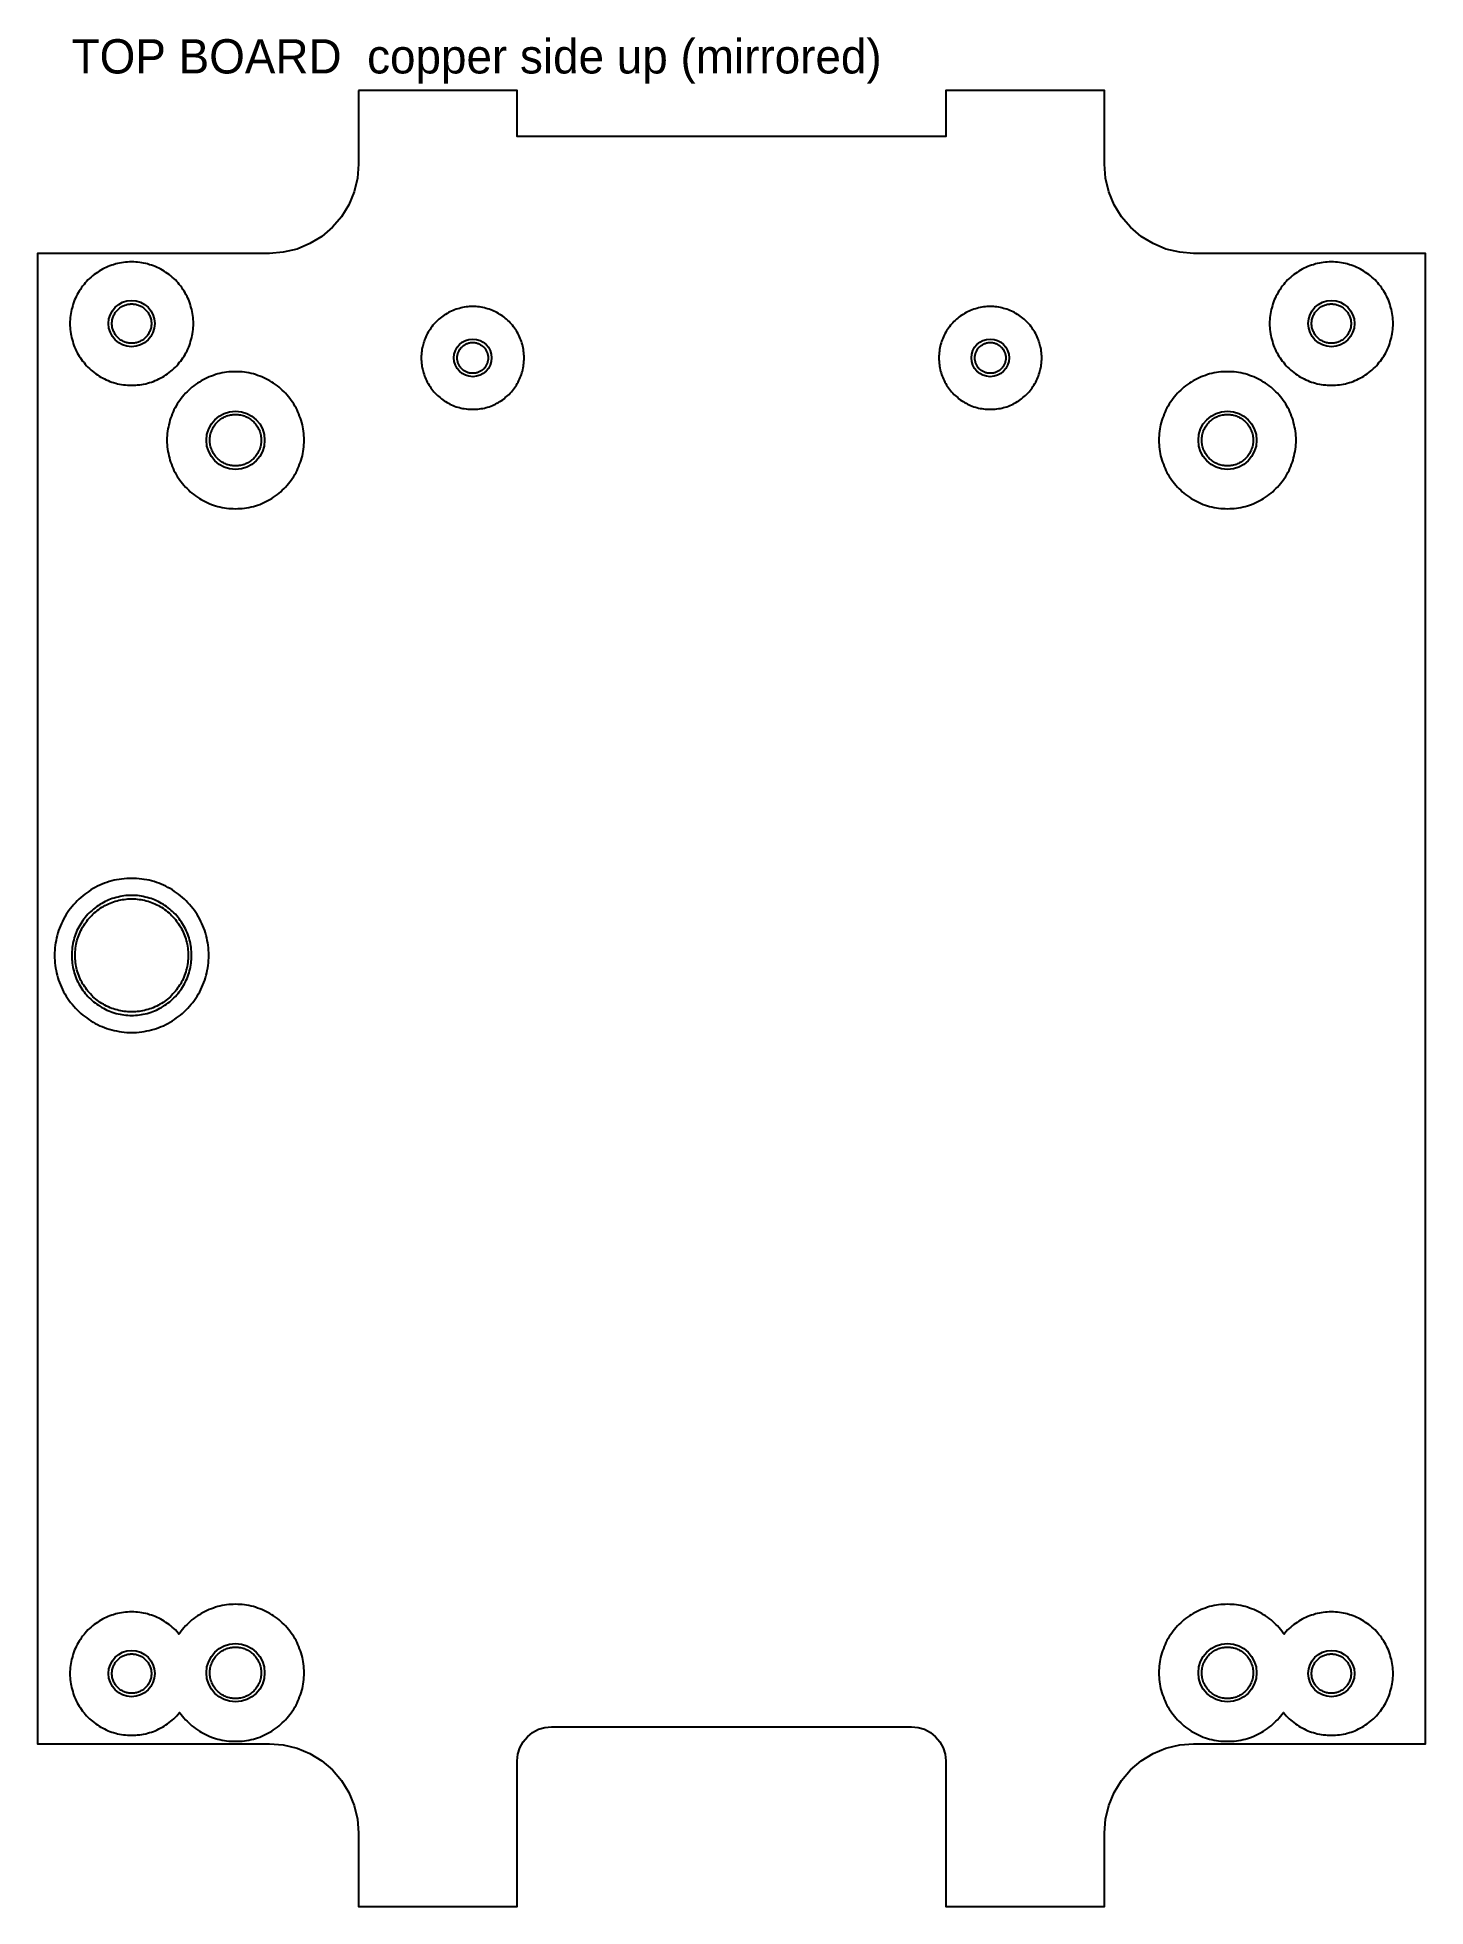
# Model space of a CAD drawing. Header units: millimetres. Extents: x 0 to 81, y 0 to 109.
import ezdxf

# ---------------------------------------------------------------- set-up
doc = ezdxf.new("R2010")
doc.units = ezdxf.units.MM
for name, color, linetype in [('COPPER_REMOVE', 3, 'Continuous'), ('DRILL_2.2', 6, 'Continuous'), ('DRILL_2.7', 6, 'Continuous'), ('DRILL_3.4', 6, 'Continuous'), ('INSIDE_CUTS', 1, 'Continuous'), ('LABELS_ref', 5, 'Continuous'), ('OUTLINE', 7, 'Continuous')]:
    doc.layers.add(name, color=color, linetype=linetype)

msp = doc.modelspace()

# ---------------------------------------------------------------- texts
at = {"layer": 'LABELS_ref'}
msp.add_text('TOP BOARD  copper side up (mirrored)', height=2, dxfattribs=at).set_placement((2, 107))

# ---------------------------------------------------------------- linework, layer by layer
at = {"layer": 'COPPER_REMOVE'}
for points in [[(1.97, 91.7), (1.99, 91.58), (2.02, 91.47), (2.06, 91.35), (2.09, 91.24), (2.13, 91.13), (2.17, 91.02), (2.22, 90.91), (2.27, 90.81), (2.33, 90.7), (2.38, 90.6), (2.44, 90.5), (2.51, 90.4), (2.57, 90.3), (2.64, 90.21), (2.72, 90.12), (2.79, 90.03), (2.87, 89.94), (2.95, 89.85), (3.04, 89.77), (3.13, 89.69), (3.22, 89.62), (3.31, 89.54), (3.4, 89.47), (3.5, 89.41), (3.6, 89.34), (3.7, 89.28), (3.8, 89.23), (3.91, 89.17), (4.01, 89.12), (4.12, 89.07), (4.23, 89.03), (4.34, 88.99), (4.45, 88.96), (4.57, 88.92), (4.68, 88.89), (4.8, 88.87), (4.91, 88.85), (5.03, 88.83), (5.15, 88.82), (5.26, 88.81), (5.38, 88.8), (5.5, 88.8), (5.62, 88.8), (5.74, 88.81), (5.85, 88.82), (5.97, 88.83), (6.09, 88.85), (6.2, 88.87), (6.32, 88.89), (6.43, 88.92), (6.55, 88.96), (6.66, 88.99), (6.77, 89.03), (6.88, 89.07), (6.99, 89.12), (7.09, 89.17), (7.2, 89.23), (7.3, 89.28), (7.4, 89.34), (7.5, 89.41), (7.6, 89.47), (7.69, 89.54), (7.78, 89.62), (7.87, 89.69), (7.96, 89.77), (8.05, 89.85), (8.13, 89.94), (8.21, 90.03), (8.28, 90.12), (8.36, 90.21), (8.43, 90.3), (8.49, 90.4), (8.56, 90.5), (8.62, 90.6), (8.67, 90.7), (8.73, 90.81), (8.78, 90.91), (8.83, 91.02), (8.87, 91.13), (8.91, 91.24), (8.94, 91.35), (8.98, 91.47), (9.01, 91.58), (9.03, 91.7), (9.05, 91.81), (9.07, 91.93), (9.08, 92.05), (9.09, 92.16), (9.1, 92.28), (9.1, 92.4), (9.1, 92.52), (9.09, 92.64), (9.08, 92.75), (9.07, 92.87), (9.05, 92.99), (9.03, 93.1), (9.01, 93.22), (8.98, 93.33), (8.94, 93.45), (8.91, 93.56), (8.87, 93.67), (8.83, 93.78), (8.78, 93.89), (8.73, 93.99), (8.67, 94.1), (8.62, 94.2), (8.56, 94.3), (8.49, 94.4), (8.43, 94.5), (8.36, 94.59), (8.28, 94.68), (8.21, 94.77), (8.13, 94.86), (8.05, 94.95), (7.96, 95.03), (7.87, 95.11), (7.78, 95.18), (7.69, 95.26), (7.6, 95.33), (7.5, 95.39), (7.4, 95.46), (7.3, 95.52), (7.2, 95.57), (7.09, 95.63), (6.99, 95.68), (6.88, 95.73), (6.77, 95.77), (6.66, 95.81), (6.55, 95.84), (6.43, 95.88), (6.32, 95.91), (6.2, 95.93), (6.09, 95.95), (5.97, 95.97), (5.85, 95.98), (5.74, 95.99), (5.62, 96), (5.5, 96), (5.38, 96), (5.26, 95.99), (5.15, 95.98), (5.03, 95.97), (4.91, 95.95), (4.8, 95.93), (4.68, 95.91), (4.57, 95.88), (4.45, 95.84), (4.34, 95.81), (4.23, 95.77), (4.12, 95.73), (4.01, 95.68), (3.91, 95.63), (3.8, 95.57), (3.7, 95.52), (3.6, 95.46), (3.5, 95.39), (3.4, 95.33), (3.31, 95.26), (3.22, 95.18), (3.13, 95.11), (3.04, 95.03), (2.95, 94.95), (2.87, 94.86), (2.79, 94.77), (2.72, 94.68), (2.64, 94.59), (2.57, 94.5), (2.51, 94.4), (2.44, 94.3), (2.38, 94.2), (2.33, 94.1), (2.27, 93.99), (2.22, 93.89), (2.17, 93.78), (2.13, 93.67), (2.09, 93.56), (2.06, 93.45), (2.02, 93.33), (1.99, 93.22), (1.97, 93.1), (1.95, 92.99), (1.93, 92.87), (1.92, 92.75), (1.91, 92.64), (1.9, 92.52), (1.9, 92.4), (1.9, 92.28), (1.91, 92.16), (1.92, 92.05), (1.93, 91.93), (1.95, 91.81), (1.97, 91.7)], [(71.95, 91.81), (71.97, 91.7), (71.99, 91.58), (72.02, 91.47), (72.06, 91.35), (72.09, 91.24), (72.13, 91.13), (72.17, 91.02), (72.22, 90.91), (72.27, 90.81), (72.33, 90.7), (72.38, 90.6), (72.44, 90.5), (72.51, 90.4), (72.57, 90.3), (72.64, 90.21), (72.72, 90.12), (72.79, 90.03), (72.87, 89.94), (72.95, 89.85), (73.04, 89.77), (73.13, 89.69), (73.22, 89.62), (73.31, 89.54), (73.4, 89.47), (73.5, 89.41), (73.6, 89.34), (73.7, 89.28), (73.8, 89.23), (73.91, 89.17), (74.01, 89.12), (74.12, 89.07), (74.23, 89.03), (74.34, 88.99), (74.45, 88.96), (74.57, 88.92), (74.68, 88.89), (74.8, 88.87), (74.91, 88.85), (75.03, 88.83), (75.15, 88.82), (75.26, 88.81), (75.38, 88.8), (75.5, 88.8), (75.62, 88.8), (75.74, 88.81), (75.85, 88.82), (75.97, 88.83), (76.09, 88.85), (76.2, 88.87), (76.32, 88.89), (76.43, 88.92), (76.55, 88.96), (76.66, 88.99), (76.77, 89.03), (76.88, 89.07), (76.99, 89.12), (77.09, 89.17), (77.2, 89.23), (77.3, 89.28), (77.4, 89.34), (77.5, 89.41), (77.6, 89.47), (77.69, 89.54), (77.78, 89.62), (77.87, 89.69), (77.96, 89.77), (78.05, 89.85), (78.13, 89.94), (78.21, 90.03), (78.28, 90.12), (78.36, 90.21), (78.43, 90.3), (78.49, 90.4), (78.56, 90.5), (78.62, 90.6), (78.67, 90.7), (78.73, 90.81), (78.78, 90.91), (78.83, 91.02), (78.87, 91.13), (78.91, 91.24), (78.94, 91.35), (78.98, 91.47), (79.01, 91.58), (79.03, 91.7), (79.05, 91.81), (79.07, 91.93), (79.08, 92.05), (79.09, 92.16), (79.1, 92.28), (79.1, 92.4), (79.1, 92.52), (79.09, 92.64), (79.08, 92.75), (79.07, 92.87), (79.05, 92.99), (79.03, 93.1), (79.01, 93.22), (78.98, 93.33), (78.94, 93.45), (78.91, 93.56), (78.87, 93.67), (78.83, 93.78), (78.78, 93.89), (78.73, 93.99), (78.67, 94.1), (78.62, 94.2), (78.56, 94.3), (78.49, 94.4), (78.43, 94.5), (78.36, 94.59), (78.28, 94.68), (78.21, 94.77), (78.13, 94.86), (78.05, 94.95), (77.96, 95.03), (77.87, 95.11), (77.78, 95.18), (77.69, 95.26), (77.6, 95.33), (77.5, 95.39), (77.4, 95.46), (77.3, 95.52), (77.2, 95.57), (77.09, 95.63), (76.99, 95.68), (76.88, 95.73), (76.77, 95.77), (76.66, 95.81), (76.55, 95.84), (76.43, 95.88), (76.32, 95.91), (76.2, 95.93), (76.09, 95.95), (75.97, 95.97), (75.85, 95.98), (75.74, 95.99), (75.62, 96), (75.5, 96), (75.38, 96), (75.26, 95.99), (75.15, 95.98), (75.03, 95.97), (74.91, 95.95), (74.8, 95.93), (74.68, 95.91), (74.57, 95.88), (74.45, 95.84), (74.34, 95.81), (74.23, 95.77), (74.12, 95.73), (74.01, 95.68), (73.91, 95.63), (73.8, 95.57), (73.7, 95.52), (73.6, 95.46), (73.5, 95.39), (73.4, 95.33), (73.31, 95.26), (73.22, 95.18), (73.13, 95.11), (73.04, 95.03), (72.95, 94.95), (72.87, 94.86), (72.79, 94.77), (72.72, 94.68), (72.64, 94.59), (72.57, 94.5), (72.51, 94.4), (72.44, 94.3), (72.38, 94.2), (72.33, 94.1), (72.27, 93.99), (72.22, 93.89), (72.17, 93.78), (72.13, 93.67), (72.09, 93.56), (72.06, 93.45), (72.02, 93.33), (71.99, 93.22), (71.97, 93.1), (71.95, 92.99), (71.93, 92.87), (71.92, 92.75), (71.91, 92.64), (71.9, 92.52), (71.9, 92.4), (71.9, 92.28), (71.91, 92.16), (71.92, 92.05), (71.93, 91.93), (71.95, 91.81)], [(4.4, 92.73), (4.42, 92.79), (4.44, 92.84), (4.46, 92.89), (4.49, 92.94), (4.51, 92.99), (4.54, 93.04), (4.58, 93.09), (4.61, 93.13), (4.65, 93.17), (4.69, 93.21), (4.73, 93.25), (4.77, 93.29), (4.81, 93.32), (4.86, 93.36), (4.91, 93.39), (4.96, 93.41), (5.01, 93.44), (5.06, 93.46), (5.11, 93.48), (5.17, 93.5), (5.22, 93.52), (5.28, 93.53), (5.33, 93.54), (5.39, 93.54), (5.44, 93.55), (5.5, 93.55), (5.56, 93.55), (5.61, 93.54), (5.67, 93.54), (5.72, 93.53), (5.78, 93.52), (5.83, 93.5), (5.89, 93.48), (5.94, 93.46), (5.99, 93.44), (6.04, 93.41), (6.09, 93.39), (6.14, 93.36), (6.19, 93.32), (6.23, 93.29), (6.27, 93.25), (6.31, 93.21), (6.35, 93.17), (6.39, 93.13), (6.42, 93.09), (6.46, 93.04), (6.49, 92.99), (6.51, 92.94), (6.54, 92.89), (6.56, 92.84), (6.58, 92.79), (6.6, 92.73), (6.62, 92.68), (6.63, 92.62), (6.64, 92.57), (6.64, 92.51), (6.65, 92.46), (6.65, 92.4), (6.65, 92.34), (6.64, 92.29), (6.64, 92.23), (6.63, 92.18), (6.62, 92.12), (6.6, 92.07), (6.58, 92.01), (6.56, 91.96), (6.54, 91.91), (6.51, 91.86), (6.49, 91.81), (6.46, 91.76), (6.42, 91.71), (6.39, 91.67), (6.35, 91.63), (6.31, 91.59), (6.27, 91.55), (6.23, 91.51), (6.19, 91.48), (6.14, 91.44), (6.09, 91.41), (6.04, 91.39), (5.99, 91.36), (5.94, 91.34), (5.89, 91.32), (5.83, 91.3), (5.78, 91.28), (5.72, 91.27), (5.67, 91.26), (5.61, 91.26), (5.56, 91.25), (5.5, 91.25), (5.44, 91.25), (5.39, 91.26), (5.33, 91.26), (5.28, 91.27), (5.22, 91.28), (5.17, 91.3), (5.11, 91.32), (5.06, 91.34), (5.01, 91.36), (4.96, 91.39), (4.91, 91.41), (4.86, 91.44), (4.81, 91.48), (4.77, 91.51), (4.73, 91.55), (4.69, 91.59), (4.65, 91.63), (4.61, 91.67), (4.58, 91.71), (4.54, 91.76), (4.51, 91.81), (4.49, 91.86), (4.46, 91.91), (4.44, 91.96), (4.42, 92.01), (4.4, 92.07), (4.38, 92.12), (4.37, 92.18), (4.36, 92.23), (4.36, 92.29), (4.35, 92.34), (4.35, 92.4), (4.35, 92.46), (4.36, 92.51), (4.36, 92.57), (4.37, 92.62), (4.38, 92.68), (4.4, 92.73)], [(22.46, 89.81), (22.48, 89.71), (22.5, 89.62), (22.53, 89.52), (22.56, 89.43), (22.59, 89.34), (22.63, 89.25), (22.67, 89.16), (22.71, 89.07), (22.75, 88.98), (22.8, 88.9), (22.85, 88.81), (22.91, 88.73), (22.96, 88.65), (23.02, 88.57), (23.08, 88.49), (23.14, 88.42), (23.21, 88.34), (23.28, 88.27), (23.35, 88.21), (23.42, 88.14), (23.5, 88.08), (23.57, 88.01), (23.65, 87.96), (23.73, 87.9), (23.82, 87.85), (23.9, 87.8), (23.99, 87.75), (24.07, 87.7), (24.16, 87.66), (24.25, 87.62), (24.34, 87.59), (24.44, 87.55), (24.53, 87.52), (24.62, 87.5), (24.72, 87.47), (24.81, 87.45), (24.91, 87.44), (25.01, 87.42), (25.11, 87.41), (25.2, 87.4), (25.3, 87.4), (25.4, 87.4), (25.5, 87.4), (25.6, 87.4), (25.69, 87.41), (25.79, 87.42), (25.89, 87.44), (25.99, 87.45), (26.08, 87.47), (26.18, 87.5), (26.27, 87.52), (26.36, 87.55), (26.46, 87.59), (26.55, 87.62), (26.64, 87.66), (26.73, 87.7), (26.81, 87.75), (26.9, 87.8), (26.98, 87.85), (27.07, 87.9), (27.15, 87.96), (27.23, 88.01), (27.3, 88.08), (27.38, 88.14), (27.45, 88.21), (27.52, 88.27), (27.59, 88.34), (27.66, 88.42), (27.72, 88.49), (27.78, 88.57), (27.84, 88.65), (27.89, 88.73), (27.95, 88.81), (28, 88.9), (28.05, 88.98), (28.09, 89.07), (28.13, 89.16), (28.17, 89.25), (28.21, 89.34), (28.24, 89.43), (28.27, 89.52), (28.3, 89.62), (28.32, 89.71), (28.34, 89.81), (28.36, 89.91), (28.37, 90), (28.39, 90.1), (28.39, 90.2), (28.4, 90.3), (28.4, 90.4), (28.4, 90.49), (28.39, 90.59), (28.39, 90.69), (28.37, 90.79), (28.36, 90.88), (28.34, 90.98), (28.32, 91.08), (28.3, 91.17), (28.27, 91.27), (28.24, 91.36), (28.21, 91.45), (28.17, 91.54), (28.13, 91.63), (28.09, 91.72), (28.05, 91.81), (28, 91.9), (27.95, 91.98), (27.89, 92.06), (27.84, 92.14), (27.78, 92.22), (27.72, 92.3), (27.66, 92.37), (27.59, 92.45), (27.52, 92.52), (27.45, 92.58), (27.38, 92.65), (27.3, 92.71), (27.23, 92.78), (27.15, 92.83), (27.07, 92.89), (26.98, 92.94), (26.9, 92.99), (26.81, 93.04), (26.73, 93.09), (26.64, 93.13), (26.55, 93.17), (26.46, 93.2), (26.36, 93.24), (26.27, 93.27), (26.18, 93.29), (26.08, 93.32), (25.99, 93.34), (25.89, 93.35), (25.79, 93.37), (25.69, 93.38), (25.6, 93.39), (25.5, 93.39), (25.4, 93.4), (25.3, 93.39), (25.2, 93.39), (25.11, 93.38), (25.01, 93.37), (24.91, 93.35), (24.81, 93.34), (24.72, 93.32), (24.62, 93.29), (24.53, 93.27), (24.44, 93.24), (24.34, 93.2), (24.25, 93.17), (24.16, 93.13), (24.07, 93.09), (23.99, 93.04), (23.9, 92.99), (23.82, 92.94), (23.73, 92.89), (23.65, 92.83), (23.57, 92.78), (23.5, 92.71), (23.42, 92.65), (23.35, 92.58), (23.28, 92.52), (23.21, 92.45), (23.14, 92.37), (23.08, 92.3), (23.02, 92.22), (22.96, 92.14), (22.91, 92.06), (22.85, 91.98), (22.8, 91.9), (22.75, 91.81), (22.71, 91.72), (22.67, 91.63), (22.63, 91.54), (22.59, 91.45), (22.56, 91.36), (22.53, 91.27), (22.5, 91.17), (22.48, 91.08), (22.46, 90.98), (22.44, 90.88), (22.43, 90.79), (22.41, 90.69), (22.41, 90.59), (22.4, 90.49), (22.4, 90.4), (22.4, 90.3), (22.41, 90.2), (22.41, 90.1), (22.43, 90), (22.44, 89.91), (22.46, 89.81)], [(52.66, 89.81), (52.68, 89.71), (52.7, 89.62), (52.73, 89.52), (52.76, 89.43), (52.79, 89.34), (52.83, 89.25), (52.87, 89.16), (52.91, 89.07), (52.95, 88.98), (53, 88.9), (53.05, 88.81), (53.11, 88.73), (53.16, 88.65), (53.22, 88.57), (53.28, 88.49), (53.34, 88.42), (53.41, 88.34), (53.48, 88.27), (53.55, 88.21), (53.62, 88.14), (53.7, 88.08), (53.77, 88.01), (53.85, 87.96), (53.93, 87.9), (54.02, 87.85), (54.1, 87.8), (54.19, 87.75), (54.27, 87.7), (54.36, 87.66), (54.45, 87.62), (54.54, 87.59), (54.64, 87.55), (54.73, 87.52), (54.82, 87.5), (54.92, 87.47), (55.01, 87.45), (55.11, 87.44), (55.21, 87.42), (55.31, 87.41), (55.4, 87.4), (55.5, 87.4), (55.6, 87.4), (55.7, 87.4), (55.8, 87.4), (55.89, 87.41), (55.99, 87.42), (56.09, 87.44), (56.19, 87.45), (56.28, 87.47), (56.38, 87.5), (56.47, 87.52), (56.56, 87.55), (56.66, 87.59), (56.75, 87.62), (56.84, 87.66), (56.93, 87.7), (57.01, 87.75), (57.1, 87.8), (57.18, 87.85), (57.27, 87.9), (57.35, 87.96), (57.43, 88.01), (57.5, 88.08), (57.58, 88.14), (57.65, 88.21), (57.72, 88.27), (57.79, 88.34), (57.86, 88.42), (57.92, 88.49), (57.98, 88.57), (58.04, 88.65), (58.09, 88.73), (58.15, 88.81), (58.2, 88.9), (58.25, 88.98), (58.29, 89.07), (58.33, 89.16), (58.37, 89.25), (58.41, 89.34), (58.44, 89.43), (58.47, 89.52), (58.5, 89.62), (58.52, 89.71), (58.54, 89.81), (58.56, 89.91), (58.57, 90), (58.59, 90.1), (58.59, 90.2), (58.6, 90.3), (58.6, 90.4), (58.6, 90.49), (58.59, 90.59), (58.59, 90.69), (58.57, 90.79), (58.56, 90.88), (58.54, 90.98), (58.52, 91.08), (58.5, 91.17), (58.47, 91.27), (58.44, 91.36), (58.41, 91.45), (58.37, 91.54), (58.33, 91.63), (58.29, 91.72), (58.25, 91.81), (58.2, 91.9), (58.15, 91.98), (58.09, 92.06), (58.04, 92.14), (57.98, 92.22), (57.92, 92.3), (57.86, 92.37), (57.79, 92.45), (57.72, 92.52), (57.65, 92.58), (57.58, 92.65), (57.5, 92.71), (57.43, 92.78), (57.35, 92.83), (57.27, 92.89), (57.18, 92.94), (57.1, 92.99), (57.01, 93.04), (56.93, 93.09), (56.84, 93.13), (56.75, 93.17), (56.66, 93.2), (56.56, 93.24), (56.47, 93.27), (56.38, 93.29), (56.28, 93.32), (56.19, 93.34), (56.09, 93.35), (55.99, 93.37), (55.89, 93.38), (55.8, 93.39), (55.7, 93.39), (55.6, 93.4), (55.5, 93.39), (55.4, 93.39), (55.31, 93.38), (55.21, 93.37), (55.11, 93.35), (55.01, 93.34), (54.92, 93.32), (54.82, 93.29), (54.73, 93.27), (54.64, 93.24), (54.54, 93.2), (54.45, 93.17), (54.36, 93.13), (54.27, 93.09), (54.19, 93.04), (54.1, 92.99), (54.02, 92.94), (53.93, 92.89), (53.85, 92.83), (53.77, 92.78), (53.7, 92.71), (53.62, 92.65), (53.55, 92.58), (53.48, 92.52), (53.41, 92.45), (53.34, 92.37), (53.28, 92.3), (53.22, 92.22), (53.16, 92.14), (53.11, 92.06), (53.05, 91.98), (53, 91.9), (52.95, 91.81), (52.91, 91.72), (52.87, 91.63), (52.83, 91.54), (52.79, 91.45), (52.76, 91.36), (52.73, 91.27), (52.7, 91.17), (52.68, 91.08), (52.66, 90.98), (52.64, 90.88), (52.63, 90.79), (52.61, 90.69), (52.61, 90.59), (52.6, 90.49), (52.6, 90.4), (52.6, 90.3), (52.61, 90.2), (52.61, 90.1), (52.63, 90), (52.64, 89.91), (52.66, 89.81)], [(74.38, 92.68), (74.4, 92.73), (74.42, 92.79), (74.44, 92.84), (74.46, 92.89), (74.49, 92.94), (74.51, 92.99), (74.54, 93.04), (74.58, 93.09), (74.61, 93.13), (74.65, 93.17), (74.69, 93.21), (74.73, 93.25), (74.77, 93.29), (74.81, 93.32), (74.86, 93.36), (74.91, 93.39), (74.96, 93.41), (75.01, 93.44), (75.06, 93.46), (75.11, 93.48), (75.17, 93.5), (75.22, 93.52), (75.28, 93.53), (75.33, 93.54), (75.39, 93.54), (75.44, 93.55), (75.5, 93.55), (75.56, 93.55), (75.61, 93.54), (75.67, 93.54), (75.72, 93.53), (75.78, 93.52), (75.83, 93.5), (75.89, 93.48), (75.94, 93.46), (75.99, 93.44), (76.04, 93.41), (76.09, 93.39), (76.14, 93.36), (76.19, 93.32), (76.23, 93.29), (76.27, 93.25), (76.31, 93.21), (76.35, 93.17), (76.39, 93.13), (76.42, 93.09), (76.46, 93.04), (76.49, 92.99), (76.51, 92.94), (76.54, 92.89), (76.56, 92.84), (76.58, 92.79), (76.6, 92.73), (76.62, 92.68), (76.63, 92.62), (76.64, 92.57), (76.64, 92.51), (76.65, 92.46), (76.65, 92.4), (76.65, 92.34), (76.64, 92.29), (76.64, 92.23), (76.63, 92.18), (76.62, 92.12), (76.6, 92.07), (76.58, 92.01), (76.56, 91.96), (76.54, 91.91), (76.51, 91.86), (76.49, 91.81), (76.46, 91.76), (76.42, 91.71), (76.39, 91.67), (76.35, 91.63), (76.31, 91.59), (76.27, 91.55), (76.23, 91.51), (76.19, 91.48), (76.14, 91.44), (76.09, 91.41), (76.04, 91.39), (75.99, 91.36), (75.94, 91.34), (75.89, 91.32), (75.83, 91.3), (75.78, 91.28), (75.72, 91.27), (75.67, 91.26), (75.61, 91.26), (75.56, 91.25), (75.5, 91.25), (75.44, 91.25), (75.39, 91.26), (75.33, 91.26), (75.28, 91.27), (75.22, 91.28), (75.17, 91.3), (75.11, 91.32), (75.06, 91.34), (75.01, 91.36), (74.96, 91.39), (74.91, 91.41), (74.86, 91.44), (74.81, 91.48), (74.77, 91.51), (74.73, 91.55), (74.69, 91.59), (74.65, 91.63), (74.61, 91.67), (74.58, 91.71), (74.54, 91.76), (74.51, 91.81), (74.49, 91.86), (74.46, 91.91), (74.44, 91.96), (74.42, 92.01), (74.4, 92.07), (74.38, 92.12), (74.37, 92.18), (74.36, 92.23), (74.36, 92.29), (74.35, 92.34), (74.35, 92.4), (74.35, 92.46), (74.36, 92.51), (74.36, 92.57), (74.37, 92.62), (74.38, 92.68)], [(24.54, 90.66), (24.55, 90.7), (24.57, 90.74), (24.59, 90.78), (24.61, 90.82), (24.63, 90.86), (24.65, 90.9), (24.68, 90.93), (24.7, 90.97), (24.73, 91), (24.76, 91.03), (24.8, 91.06), (24.83, 91.09), (24.86, 91.12), (24.9, 91.14), (24.94, 91.17), (24.98, 91.19), (25.02, 91.21), (25.06, 91.23), (25.1, 91.24), (25.14, 91.26), (25.18, 91.27), (25.22, 91.28), (25.27, 91.29), (25.31, 91.29), (25.36, 91.29), (25.4, 91.3), (25.44, 91.29), (25.49, 91.29), (25.53, 91.29), (25.58, 91.28), (25.62, 91.27), (25.66, 91.26), (25.7, 91.24), (25.74, 91.23), (25.78, 91.21), (25.82, 91.19), (25.86, 91.17), (25.9, 91.14), (25.94, 91.12), (25.97, 91.09), (26, 91.06), (26.04, 91.03), (26.07, 91), (26.1, 90.97), (26.12, 90.93), (26.15, 90.9), (26.17, 90.86), (26.19, 90.82), (26.21, 90.78), (26.23, 90.74), (26.25, 90.7), (26.26, 90.66), (26.27, 90.61), (26.28, 90.57), (26.29, 90.53), (26.3, 90.48), (26.3, 90.44), (26.3, 90.4), (26.3, 90.35), (26.3, 90.31), (26.29, 90.26), (26.28, 90.22), (26.27, 90.18), (26.26, 90.13), (26.25, 90.09), (26.23, 90.05), (26.21, 90.01), (26.19, 89.97), (26.17, 89.93), (26.15, 89.89), (26.12, 89.86), (26.1, 89.82), (26.07, 89.79), (26.04, 89.76), (26, 89.73), (25.97, 89.7), (25.94, 89.67), (25.9, 89.65), (25.86, 89.62), (25.82, 89.6), (25.78, 89.58), (25.74, 89.56), (25.7, 89.55), (25.66, 89.53), (25.62, 89.52), (25.58, 89.51), (25.53, 89.5), (25.49, 89.5), (25.44, 89.5), (25.4, 89.5), (25.36, 89.5), (25.31, 89.5), (25.27, 89.5), (25.22, 89.51), (25.18, 89.52), (25.14, 89.53), (25.1, 89.55), (25.06, 89.56), (25.02, 89.58), (24.98, 89.6), (24.94, 89.62), (24.9, 89.65), (24.86, 89.67), (24.83, 89.7), (24.8, 89.73), (24.76, 89.76), (24.73, 89.79), (24.7, 89.82), (24.68, 89.86), (24.65, 89.89), (24.63, 89.93), (24.61, 89.97), (24.59, 90.01), (24.57, 90.05), (24.55, 90.09), (24.54, 90.13), (24.53, 90.18), (24.52, 90.22), (24.51, 90.26), (24.5, 90.31), (24.5, 90.35), (24.5, 90.4), (24.5, 90.44), (24.5, 90.48), (24.51, 90.53), (24.52, 90.57), (24.53, 90.61), (24.54, 90.66)], [(54.74, 90.66), (54.75, 90.7), (54.77, 90.74), (54.79, 90.78), (54.81, 90.82), (54.83, 90.86), (54.85, 90.9), (54.88, 90.93), (54.9, 90.97), (54.93, 91), (54.96, 91.03), (55, 91.06), (55.03, 91.09), (55.06, 91.12), (55.1, 91.14), (55.14, 91.17), (55.18, 91.19), (55.22, 91.21), (55.26, 91.23), (55.3, 91.24), (55.34, 91.26), (55.38, 91.27), (55.42, 91.28), (55.47, 91.29), (55.51, 91.29), (55.56, 91.29), (55.6, 91.3), (55.64, 91.29), (55.69, 91.29), (55.73, 91.29), (55.78, 91.28), (55.82, 91.27), (55.86, 91.26), (55.9, 91.24), (55.94, 91.23), (55.98, 91.21), (56.02, 91.19), (56.06, 91.17), (56.1, 91.14), (56.14, 91.12), (56.17, 91.09), (56.2, 91.06), (56.24, 91.03), (56.27, 91), (56.3, 90.97), (56.32, 90.93), (56.35, 90.9), (56.37, 90.86), (56.39, 90.82), (56.41, 90.78), (56.43, 90.74), (56.45, 90.7), (56.46, 90.66), (56.47, 90.61), (56.48, 90.57), (56.49, 90.53), (56.5, 90.48), (56.5, 90.44), (56.5, 90.4), (56.5, 90.35), (56.5, 90.31), (56.49, 90.26), (56.48, 90.22), (56.47, 90.18), (56.46, 90.13), (56.45, 90.09), (56.43, 90.05), (56.41, 90.01), (56.39, 89.97), (56.37, 89.93), (56.35, 89.89), (56.32, 89.86), (56.3, 89.82), (56.27, 89.79), (56.24, 89.76), (56.2, 89.73), (56.17, 89.7), (56.14, 89.67), (56.1, 89.65), (56.06, 89.62), (56.02, 89.6), (55.98, 89.58), (55.94, 89.56), (55.9, 89.55), (55.86, 89.53), (55.82, 89.52), (55.78, 89.51), (55.73, 89.5), (55.69, 89.5), (55.64, 89.5), (55.6, 89.5), (55.56, 89.5), (55.51, 89.5), (55.47, 89.5), (55.42, 89.51), (55.38, 89.52), (55.34, 89.53), (55.3, 89.55), (55.26, 89.56), (55.22, 89.58), (55.18, 89.6), (55.14, 89.62), (55.1, 89.65), (55.06, 89.67), (55.03, 89.7), (55, 89.73), (54.96, 89.76), (54.93, 89.79), (54.9, 89.82), (54.88, 89.86), (54.85, 89.89), (54.83, 89.93), (54.81, 89.97), (54.79, 90.01), (54.77, 90.05), (54.75, 90.09), (54.74, 90.13), (54.73, 90.18), (54.72, 90.22), (54.71, 90.26), (54.7, 90.31), (54.7, 90.35), (54.7, 90.4), (54.7, 90.44), (54.7, 90.48), (54.71, 90.53), (54.72, 90.57), (54.73, 90.61), (54.74, 90.66)], [(7.64, 84.81), (7.66, 84.69), (7.7, 84.56), (7.73, 84.43), (7.77, 84.31), (7.82, 84.19), (7.86, 84.06), (7.92, 83.94), (7.97, 83.83), (8.03, 83.71), (8.1, 83.59), (8.16, 83.48), (8.23, 83.37), (8.31, 83.27), (8.39, 83.16), (8.47, 83.06), (8.55, 82.96), (8.64, 82.86), (8.73, 82.77), (8.83, 82.68), (8.92, 82.59), (9.02, 82.5), (9.12, 82.42), (9.23, 82.34), (9.34, 82.27), (9.45, 82.2), (9.56, 82.13), (9.67, 82.07), (9.79, 82.01), (9.91, 81.95), (10.03, 81.9), (10.15, 81.85), (10.27, 81.81), (10.4, 81.77), (10.52, 81.73), (10.65, 81.7), (10.78, 81.67), (10.91, 81.65), (11.04, 81.63), (11.17, 81.61), (11.3, 81.6), (11.43, 81.6), (11.56, 81.59), (11.69, 81.6), (11.82, 81.6), (11.95, 81.61), (12.08, 81.63), (12.21, 81.65), (12.34, 81.67), (12.47, 81.7), (12.6, 81.73), (12.72, 81.77), (12.85, 81.81), (12.97, 81.85), (13.09, 81.9), (13.21, 81.95), (13.33, 82.01), (13.45, 82.07), (13.56, 82.13), (13.67, 82.2), (13.78, 82.27), (13.89, 82.34), (14, 82.42), (14.1, 82.5), (14.2, 82.59), (14.29, 82.68), (14.39, 82.77), (14.48, 82.86), (14.57, 82.96), (14.65, 83.06), (14.73, 83.16), (14.81, 83.27), (14.89, 83.37), (14.96, 83.48), (15.02, 83.59), (15.09, 83.71), (15.15, 83.83), (15.2, 83.94), (15.26, 84.06), (15.3, 84.19), (15.35, 84.31), (15.39, 84.43), (15.42, 84.56), (15.46, 84.69), (15.48, 84.81), (15.51, 84.94), (15.53, 85.07), (15.54, 85.2), (15.55, 85.33), (15.56, 85.46), (15.56, 85.59), (15.56, 85.73), (15.55, 85.86), (15.54, 85.99), (15.53, 86.12), (15.51, 86.25), (15.48, 86.38), (15.46, 86.5), (15.42, 86.63), (15.39, 86.76), (15.35, 86.88), (15.3, 87), (15.26, 87.13), (15.2, 87.25), (15.15, 87.36), (15.09, 87.48), (15.02, 87.59), (14.96, 87.71), (14.89, 87.82), (14.81, 87.92), (14.73, 88.03), (14.65, 88.13), (14.57, 88.23), (14.48, 88.33), (14.39, 88.42), (14.29, 88.51), (14.2, 88.6), (14.1, 88.69), (14, 88.77), (13.89, 88.85), (13.78, 88.92), (13.67, 88.99), (13.56, 89.06), (13.45, 89.12), (13.33, 89.18), (13.21, 89.24), (13.09, 89.29), (12.97, 89.34), (12.85, 89.38), (12.72, 89.42), (12.6, 89.46), (12.47, 89.49), (12.34, 89.52), (12.21, 89.54), (12.08, 89.56), (11.95, 89.58), (11.82, 89.59), (11.69, 89.59), (11.56, 89.59), (11.43, 89.59), (11.3, 89.59), (11.17, 89.58), (11.04, 89.56), (10.91, 89.54), (10.78, 89.52), (10.65, 89.49), (10.52, 89.46), (10.4, 89.42), (10.27, 89.38), (10.15, 89.34), (10.03, 89.29), (9.91, 89.24), (9.79, 89.18), (9.67, 89.12), (9.56, 89.06), (9.45, 88.99), (9.34, 88.92), (9.23, 88.85), (9.12, 88.77), (9.02, 88.69), (8.92, 88.6), (8.83, 88.51), (8.73, 88.42), (8.64, 88.33), (8.55, 88.23), (8.47, 88.13), (8.39, 88.03), (8.31, 87.92), (8.23, 87.82), (8.16, 87.71), (8.1, 87.59), (8.03, 87.48), (7.97, 87.36), (7.92, 87.25), (7.86, 87.13), (7.82, 87), (7.77, 86.88), (7.73, 86.76), (7.7, 86.63), (7.66, 86.5), (7.64, 86.38), (7.61, 86.25), (7.59, 86.12), (7.58, 85.99), (7.57, 85.86), (7.56, 85.73), (7.56, 85.59), (7.56, 85.46), (7.57, 85.33), (7.58, 85.2), (7.59, 85.07), (7.61, 84.94), (7.64, 84.81)], [(65.49, 84.94), (65.52, 84.81), (65.54, 84.69), (65.58, 84.56), (65.61, 84.43), (65.65, 84.31), (65.7, 84.19), (65.74, 84.06), (65.8, 83.94), (65.85, 83.83), (65.91, 83.71), (65.98, 83.59), (66.04, 83.48), (66.11, 83.37), (66.19, 83.27), (66.27, 83.16), (66.35, 83.06), (66.43, 82.96), (66.52, 82.86), (66.61, 82.77), (66.71, 82.68), (66.8, 82.59), (66.9, 82.5), (67, 82.42), (67.11, 82.34), (67.22, 82.27), (67.33, 82.2), (67.44, 82.13), (67.55, 82.07), (67.67, 82.01), (67.79, 81.95), (67.91, 81.9), (68.03, 81.85), (68.15, 81.81), (68.28, 81.77), (68.4, 81.73), (68.53, 81.7), (68.66, 81.67), (68.79, 81.65), (68.92, 81.63), (69.05, 81.61), (69.18, 81.6), (69.31, 81.6), (69.44, 81.59), (69.57, 81.6), (69.7, 81.6), (69.83, 81.61), (69.96, 81.63), (70.09, 81.65), (70.22, 81.67), (70.35, 81.7), (70.48, 81.73), (70.6, 81.77), (70.73, 81.81), (70.85, 81.85), (70.97, 81.9), (71.09, 81.95), (71.21, 82.01), (71.33, 82.07), (71.44, 82.13), (71.55, 82.2), (71.66, 82.27), (71.77, 82.34), (71.88, 82.42), (71.98, 82.5), (72.08, 82.59), (72.17, 82.68), (72.27, 82.77), (72.36, 82.86), (72.45, 82.96), (72.53, 83.06), (72.61, 83.16), (72.69, 83.27), (72.77, 83.37), (72.84, 83.48), (72.9, 83.59), (72.97, 83.71), (73.03, 83.83), (73.08, 83.94), (73.14, 84.06), (73.18, 84.19), (73.23, 84.31), (73.27, 84.43), (73.3, 84.56), (73.34, 84.69), (73.36, 84.81), (73.39, 84.94), (73.41, 85.07), (73.42, 85.2), (73.43, 85.33), (73.44, 85.46), (73.44, 85.59), (73.44, 85.73), (73.43, 85.86), (73.42, 85.99), (73.41, 86.12), (73.39, 86.25), (73.36, 86.38), (73.34, 86.5), (73.3, 86.63), (73.27, 86.76), (73.23, 86.88), (73.18, 87), (73.14, 87.13), (73.08, 87.25), (73.03, 87.36), (72.97, 87.48), (72.9, 87.59), (72.84, 87.71), (72.77, 87.82), (72.69, 87.92), (72.61, 88.03), (72.53, 88.13), (72.45, 88.23), (72.36, 88.33), (72.27, 88.42), (72.17, 88.51), (72.08, 88.6), (71.98, 88.69), (71.88, 88.77), (71.77, 88.85), (71.66, 88.92), (71.55, 88.99), (71.44, 89.06), (71.33, 89.12), (71.21, 89.18), (71.09, 89.24), (70.97, 89.29), (70.85, 89.34), (70.73, 89.38), (70.6, 89.42), (70.48, 89.46), (70.35, 89.49), (70.22, 89.52), (70.09, 89.54), (69.96, 89.56), (69.83, 89.58), (69.7, 89.59), (69.57, 89.59), (69.44, 89.59), (69.31, 89.59), (69.18, 89.59), (69.05, 89.58), (68.92, 89.56), (68.79, 89.54), (68.66, 89.52), (68.53, 89.49), (68.4, 89.46), (68.28, 89.42), (68.15, 89.38), (68.03, 89.34), (67.91, 89.29), (67.79, 89.24), (67.67, 89.18), (67.55, 89.12), (67.44, 89.06), (67.33, 88.99), (67.22, 88.92), (67.11, 88.85), (67, 88.77), (66.9, 88.69), (66.8, 88.6), (66.71, 88.51), (66.61, 88.42), (66.52, 88.33), (66.43, 88.23), (66.35, 88.13), (66.27, 88.03), (66.19, 87.92), (66.11, 87.82), (66.04, 87.71), (65.98, 87.59), (65.91, 87.48), (65.85, 87.36), (65.8, 87.25), (65.74, 87.13), (65.7, 87), (65.65, 86.88), (65.61, 86.76), (65.58, 86.63), (65.54, 86.5), (65.52, 86.38), (65.49, 86.25), (65.47, 86.12), (65.46, 85.99), (65.45, 85.86), (65.44, 85.73), (65.44, 85.59), (65.44, 85.46), (65.45, 85.33), (65.46, 85.2), (65.47, 85.07), (65.49, 84.94)], [(10.12, 86.03), (10.15, 86.1), (10.17, 86.17), (10.2, 86.24), (10.24, 86.3), (10.27, 86.37), (10.31, 86.43), (10.36, 86.49), (10.4, 86.55), (10.45, 86.6), (10.5, 86.66), (10.55, 86.71), (10.61, 86.75), (10.67, 86.8), (10.73, 86.84), (10.79, 86.88), (10.85, 86.92), (10.92, 86.95), (10.99, 86.98), (11.05, 87.01), (11.12, 87.03), (11.2, 87.05), (11.27, 87.07), (11.34, 87.08), (11.41, 87.09), (11.49, 87.09), (11.56, 87.09), (11.63, 87.09), (11.71, 87.09), (11.78, 87.08), (11.85, 87.07), (11.92, 87.05), (12, 87.03), (12.07, 87.01), (12.13, 86.98), (12.2, 86.95), (12.27, 86.92), (12.33, 86.88), (12.39, 86.84), (12.45, 86.8), (12.51, 86.75), (12.57, 86.71), (12.62, 86.66), (12.67, 86.6), (12.72, 86.55), (12.76, 86.49), (12.81, 86.43), (12.85, 86.37), (12.88, 86.3), (12.92, 86.24), (12.95, 86.17), (12.97, 86.1), (13, 86.03), (13.02, 85.96), (13.03, 85.89), (13.04, 85.82), (13.05, 85.74), (13.06, 85.67), (13.06, 85.59), (13.06, 85.52), (13.05, 85.45), (13.04, 85.37), (13.03, 85.3), (13.02, 85.23), (13, 85.16), (12.97, 85.09), (12.95, 85.02), (12.92, 84.95), (12.88, 84.89), (12.85, 84.82), (12.81, 84.76), (12.76, 84.7), (12.72, 84.64), (12.67, 84.59), (12.62, 84.53), (12.57, 84.48), (12.51, 84.44), (12.45, 84.39), (12.39, 84.35), (12.33, 84.31), (12.27, 84.27), (12.2, 84.24), (12.13, 84.21), (12.07, 84.18), (12, 84.16), (11.92, 84.14), (11.85, 84.12), (11.78, 84.11), (11.71, 84.1), (11.63, 84.1), (11.56, 84.09), (11.49, 84.1), (11.41, 84.1), (11.34, 84.11), (11.27, 84.12), (11.2, 84.14), (11.12, 84.16), (11.05, 84.18), (10.99, 84.21), (10.92, 84.24), (10.85, 84.27), (10.79, 84.31), (10.73, 84.35), (10.67, 84.39), (10.61, 84.44), (10.55, 84.48), (10.5, 84.53), (10.45, 84.59), (10.4, 84.64), (10.36, 84.7), (10.31, 84.76), (10.27, 84.82), (10.24, 84.89), (10.2, 84.95), (10.17, 85.02), (10.15, 85.09), (10.12, 85.16), (10.1, 85.23), (10.09, 85.3), (10.08, 85.37), (10.07, 85.45), (10.06, 85.52), (10.06, 85.59), (10.06, 85.67), (10.07, 85.74), (10.08, 85.82), (10.09, 85.89), (10.1, 85.96), (10.12, 86.03)], [(67.98, 85.96), (68, 86.03), (68.03, 86.1), (68.05, 86.17), (68.08, 86.24), (68.12, 86.3), (68.15, 86.37), (68.19, 86.43), (68.24, 86.49), (68.28, 86.55), (68.33, 86.6), (68.38, 86.66), (68.43, 86.71), (68.49, 86.75), (68.55, 86.8), (68.61, 86.84), (68.67, 86.88), (68.73, 86.92), (68.8, 86.95), (68.87, 86.98), (68.93, 87.01), (69, 87.03), (69.08, 87.05), (69.15, 87.07), (69.22, 87.08), (69.29, 87.09), (69.37, 87.09), (69.44, 87.09), (69.51, 87.09), (69.59, 87.09), (69.66, 87.08), (69.73, 87.07), (69.8, 87.05), (69.88, 87.03), (69.95, 87.01), (70.01, 86.98), (70.08, 86.95), (70.15, 86.92), (70.21, 86.88), (70.27, 86.84), (70.33, 86.8), (70.39, 86.75), (70.45, 86.71), (70.5, 86.66), (70.55, 86.6), (70.6, 86.55), (70.64, 86.49), (70.69, 86.43), (70.73, 86.37), (70.76, 86.3), (70.8, 86.24), (70.83, 86.17), (70.85, 86.1), (70.88, 86.03), (70.9, 85.96), (70.91, 85.89), (70.92, 85.82), (70.93, 85.74), (70.94, 85.67), (70.94, 85.59), (70.94, 85.52), (70.93, 85.45), (70.92, 85.37), (70.91, 85.3), (70.9, 85.23), (70.88, 85.16), (70.85, 85.09), (70.83, 85.02), (70.8, 84.95), (70.76, 84.89), (70.73, 84.82), (70.69, 84.76), (70.64, 84.7), (70.6, 84.64), (70.55, 84.59), (70.5, 84.53), (70.45, 84.48), (70.39, 84.44), (70.33, 84.39), (70.27, 84.35), (70.21, 84.31), (70.15, 84.27), (70.08, 84.24), (70.01, 84.21), (69.95, 84.18), (69.88, 84.16), (69.8, 84.14), (69.73, 84.12), (69.66, 84.11), (69.59, 84.1), (69.51, 84.1), (69.44, 84.09), (69.37, 84.1), (69.29, 84.1), (69.22, 84.11), (69.15, 84.12), (69.08, 84.14), (69, 84.16), (68.93, 84.18), (68.87, 84.21), (68.8, 84.24), (68.73, 84.27), (68.67, 84.31), (68.61, 84.35), (68.55, 84.39), (68.49, 84.44), (68.43, 84.48), (68.38, 84.53), (68.33, 84.59), (68.28, 84.64), (68.24, 84.7), (68.19, 84.76), (68.15, 84.82), (68.12, 84.89), (68.08, 84.95), (68.05, 85.02), (68.03, 85.09), (68, 85.16), (67.98, 85.23), (67.97, 85.3), (67.96, 85.37), (67.95, 85.45), (67.94, 85.52), (67.94, 85.59), (67.94, 85.67), (67.95, 85.74), (67.96, 85.82), (67.97, 85.89), (67.98, 85.96)], [(1.06, 54.79), (1.09, 54.65), (1.12, 54.5), (1.15, 54.36), (1.19, 54.22), (1.24, 54.08), (1.29, 53.94), (1.34, 53.8), (1.4, 53.67), (1.46, 53.53), (1.53, 53.4), (1.6, 53.27), (1.68, 53.15), (1.76, 53.02), (1.84, 52.9), (1.93, 52.78), (2.02, 52.67), (2.12, 52.56), (2.22, 52.45), (2.32, 52.34), (2.42, 52.24), (2.53, 52.14), (2.65, 52.04), (2.76, 51.95), (2.88, 51.87), (3, 51.78), (3.12, 51.7), (3.25, 51.63), (3.38, 51.55), (3.51, 51.49), (3.64, 51.42), (3.78, 51.37), (3.91, 51.31), (4.05, 51.26), (4.19, 51.22), (4.34, 51.18), (4.48, 51.14), (4.62, 51.11), (4.77, 51.08), (4.91, 51.06), (5.06, 51.04), (5.21, 51.03), (5.35, 51.03), (5.5, 51.02), (5.65, 51.03), (5.79, 51.03), (5.94, 51.04), (6.09, 51.06), (6.23, 51.08), (6.38, 51.11), (6.52, 51.14), (6.66, 51.18), (6.81, 51.22), (6.95, 51.26), (7.09, 51.31), (7.22, 51.37), (7.36, 51.42), (7.49, 51.49), (7.62, 51.55), (7.75, 51.63), (7.88, 51.7), (8, 51.78), (8.12, 51.87), (8.24, 51.95), (8.35, 52.04), (8.47, 52.14), (8.58, 52.24), (8.68, 52.34), (8.78, 52.45), (8.88, 52.56), (8.98, 52.67), (9.07, 52.78), (9.16, 52.9), (9.24, 53.02), (9.32, 53.15), (9.4, 53.27), (9.47, 53.4), (9.54, 53.53), (9.6, 53.67), (9.66, 53.8), (9.71, 53.94), (9.76, 54.08), (9.81, 54.22), (9.85, 54.36), (9.88, 54.5), (9.91, 54.65), (9.94, 54.79), (9.96, 54.94), (9.98, 55.08), (9.99, 55.23), (10, 55.38), (10, 55.52), (10, 55.67), (9.99, 55.82), (9.98, 55.96), (9.96, 56.11), (9.94, 56.26), (9.91, 56.4), (9.88, 56.54), (9.85, 56.69), (9.81, 56.83), (9.76, 56.97), (9.71, 57.11), (9.66, 57.25), (9.6, 57.38), (9.54, 57.51), (9.47, 57.64), (9.4, 57.77), (9.32, 57.9), (9.24, 58.02), (9.16, 58.14), (9.07, 58.26), (8.98, 58.38), (8.88, 58.49), (8.78, 58.6), (8.68, 58.7), (8.58, 58.81), (8.47, 58.91), (8.35, 59), (8.24, 59.09), (8.12, 59.18), (8, 59.26), (7.88, 59.34), (7.75, 59.42), (7.62, 59.49), (7.49, 59.56), (7.36, 59.62), (7.22, 59.68), (7.09, 59.73), (6.95, 59.78), (6.81, 59.83), (6.66, 59.87), (6.52, 59.91), (6.38, 59.94), (6.23, 59.96), (6.09, 59.98), (5.94, 60), (5.79, 60.01), (5.65, 60.02), (5.5, 60.02), (5.35, 60.02), (5.21, 60.01), (5.06, 60), (4.91, 59.98), (4.77, 59.96), (4.62, 59.94), (4.48, 59.91), (4.34, 59.87), (4.19, 59.83), (4.05, 59.78), (3.91, 59.73), (3.78, 59.68), (3.64, 59.62), (3.51, 59.56), (3.38, 59.49), (3.25, 59.42), (3.12, 59.34), (3, 59.26), (2.88, 59.18), (2.76, 59.09), (2.65, 59), (2.53, 58.91), (2.42, 58.81), (2.32, 58.7), (2.22, 58.6), (2.12, 58.49), (2.02, 58.38), (1.93, 58.26), (1.84, 58.14), (1.76, 58.02), (1.68, 57.9), (1.6, 57.77), (1.53, 57.64), (1.46, 57.51), (1.4, 57.38), (1.34, 57.25), (1.29, 57.11), (1.24, 56.97), (1.19, 56.83), (1.15, 56.69), (1.12, 56.54), (1.09, 56.4), (1.06, 56.26), (1.04, 56.11), (1.02, 55.96), (1.01, 55.82), (1, 55.67), (1, 55.52), (1, 55.38), (1.01, 55.23), (1.02, 55.08), (1.04, 54.94), (1.06, 54.79)], [(2.24, 56.06), (2.26, 56.17), (2.29, 56.27), (2.31, 56.38), (2.34, 56.48), (2.38, 56.58), (2.41, 56.69), (2.45, 56.79), (2.49, 56.88), (2.54, 56.98), (2.59, 57.08), (2.64, 57.17), (2.7, 57.27), (2.76, 57.36), (2.82, 57.45), (2.88, 57.53), (2.95, 57.62), (3.02, 57.7), (3.09, 57.78), (3.17, 57.86), (3.24, 57.93), (3.32, 58), (3.41, 58.07), (3.49, 58.14), (3.58, 58.21), (3.67, 58.27), (3.76, 58.33), (3.85, 58.38), (3.94, 58.43), (4.04, 58.48), (4.14, 58.53), (4.24, 58.57), (4.34, 58.61), (4.44, 58.65), (4.54, 58.68), (4.65, 58.71), (4.75, 58.74), (4.86, 58.76), (4.96, 58.78), (5.07, 58.79), (5.18, 58.81), (5.28, 58.82), (5.39, 58.82), (5.5, 58.82), (5.61, 58.82), (5.72, 58.82), (5.82, 58.81), (5.93, 58.79), (6.04, 58.78), (6.14, 58.76), (6.25, 58.74), (6.35, 58.71), (6.46, 58.68), (6.56, 58.65), (6.66, 58.61), (6.76, 58.57), (6.86, 58.53), (6.96, 58.48), (7.06, 58.43), (7.15, 58.38), (7.24, 58.33), (7.33, 58.27), (7.42, 58.21), (7.51, 58.14), (7.59, 58.07), (7.68, 58), (7.76, 57.93), (7.83, 57.86), (7.91, 57.78), (7.98, 57.7), (8.05, 57.62), (8.12, 57.53), (8.18, 57.45), (8.24, 57.36), (8.3, 57.27), (8.36, 57.17), (8.41, 57.08), (8.46, 56.98), (8.51, 56.88), (8.55, 56.79), (8.59, 56.69), (8.62, 56.58), (8.66, 56.48), (8.69, 56.38), (8.71, 56.27), (8.74, 56.17), (8.76, 56.06), (8.77, 55.95), (8.78, 55.85), (8.79, 55.74), (8.8, 55.63), (8.8, 55.52), (8.8, 55.42), (8.79, 55.31), (8.78, 55.2), (8.77, 55.09), (8.76, 54.99), (8.74, 54.88), (8.71, 54.77), (8.69, 54.67), (8.66, 54.57), (8.62, 54.46), (8.59, 54.36), (8.55, 54.26), (8.51, 54.16), (8.46, 54.06), (8.41, 53.97), (8.36, 53.87), (8.3, 53.78), (8.24, 53.69), (8.18, 53.6), (8.12, 53.51), (8.05, 53.43), (7.98, 53.35), (7.91, 53.27), (7.83, 53.19), (7.76, 53.11), (7.68, 53.04), (7.59, 52.97), (7.51, 52.9), (7.42, 52.84), (7.33, 52.78), (7.24, 52.72), (7.15, 52.67), (7.06, 52.61), (6.96, 52.56), (6.86, 52.52), (6.76, 52.47), (6.66, 52.43), (6.56, 52.4), (6.46, 52.37), (6.35, 52.34), (6.25, 52.31), (6.14, 52.29), (6.04, 52.27), (5.93, 52.25), (5.82, 52.24), (5.72, 52.23), (5.61, 52.22), (5.5, 52.22), (5.39, 52.22), (5.28, 52.23), (5.18, 52.24), (5.07, 52.25), (4.96, 52.27), (4.86, 52.29), (4.75, 52.31), (4.65, 52.34), (4.54, 52.37), (4.44, 52.4), (4.34, 52.43), (4.24, 52.47), (4.14, 52.52), (4.04, 52.56), (3.94, 52.61), (3.85, 52.67), (3.76, 52.72), (3.67, 52.78), (3.58, 52.84), (3.49, 52.9), (3.41, 52.97), (3.32, 53.04), (3.24, 53.11), (3.17, 53.19), (3.09, 53.27), (3.02, 53.35), (2.95, 53.43), (2.88, 53.51), (2.82, 53.6), (2.76, 53.69), (2.7, 53.78), (2.64, 53.87), (2.59, 53.97), (2.54, 54.06), (2.49, 54.16), (2.45, 54.26), (2.41, 54.36), (2.38, 54.46), (2.34, 54.57), (2.31, 54.67), (2.29, 54.77), (2.26, 54.88), (2.24, 54.99), (2.23, 55.09), (2.22, 55.2), (2.21, 55.31), (2.2, 55.42), (2.2, 55.52), (2.2, 55.63), (2.21, 55.74), (2.22, 55.85), (2.23, 55.95), (2.24, 56.06)], [(1.97, 12.9), (1.99, 12.78), (2.02, 12.67), (2.06, 12.55), (2.09, 12.44), (2.13, 12.33), (2.17, 12.22), (2.22, 12.11), (2.27, 12.01), (2.33, 11.9), (2.38, 11.8), (2.44, 11.7), (2.51, 11.6), (2.57, 11.5), (2.64, 11.41), (2.72, 11.32), (2.79, 11.23), (2.87, 11.14), (2.95, 11.05), (3.04, 10.97), (3.13, 10.89), (3.22, 10.82), (3.31, 10.74), (3.4, 10.67), (3.5, 10.61), (3.6, 10.54), (3.7, 10.48), (3.8, 10.43), (3.91, 10.37), (4.01, 10.32), (4.12, 10.27), (4.23, 10.23), (4.34, 10.19), (4.45, 10.16), (4.57, 10.12), (4.68, 10.09), (4.8, 10.07), (4.91, 10.05), (5.03, 10.03), (5.15, 10.02), (5.26, 10.01), (5.38, 10), (5.5, 10), (5.62, 10), (5.74, 10.01), (5.85, 10.02), (5.97, 10.03), (6.09, 10.05), (6.2, 10.07), (6.32, 10.09), (6.43, 10.12), (6.55, 10.16), (6.66, 10.19), (6.77, 10.23), (6.88, 10.27), (6.99, 10.32), (7.09, 10.37), (7.2, 10.43), (7.3, 10.48), (7.4, 10.54), (7.5, 10.61), (7.6, 10.67), (7.69, 10.74), (7.78, 10.82), (7.87, 10.89), (7.96, 10.97), (8.05, 11.05), (8.13, 11.14), (8.21, 11.23), (8.28, 11.32), (8.3, 11.33), (8.31, 11.32), (8.39, 11.21), (8.47, 11.11), (8.55, 11.01), (8.64, 10.91), (8.73, 10.82), (8.83, 10.73), (8.92, 10.64), (9.02, 10.55), (9.12, 10.47), (9.23, 10.39), (9.34, 10.32), (9.45, 10.25), (9.56, 10.18), (9.67, 10.12), (9.79, 10.06), (9.91, 10), (10.03, 9.95), (10.15, 9.9), (10.27, 9.86), (10.4, 9.82), (10.52, 9.78), (10.65, 9.75), (10.78, 9.72), (10.91, 9.7), (11.04, 9.68), (11.17, 9.66), (11.3, 9.65), (11.43, 9.65), (11.56, 9.65), (11.69, 9.65), (11.82, 9.65), (11.95, 9.66), (12.08, 9.68), (12.21, 9.7), (12.34, 9.72), (12.47, 9.75), (12.6, 9.78), (12.72, 9.82), (12.85, 9.86), (12.97, 9.9), (13.09, 9.95), (13.21, 10), (13.33, 10.06), (13.45, 10.12), (13.56, 10.18), (13.67, 10.25), (13.78, 10.32), (13.89, 10.39), (14, 10.47), (14.1, 10.55), (14.2, 10.64), (14.29, 10.73), (14.39, 10.82), (14.48, 10.91), (14.57, 11.01), (14.65, 11.11), (14.73, 11.21), (14.81, 11.32), (14.89, 11.42), (14.96, 11.53), (15.02, 11.65), (15.09, 11.76), (15.15, 11.88), (15.2, 11.99), (15.26, 12.11), (15.3, 12.24), (15.35, 12.36), (15.39, 12.48), (15.42, 12.61), (15.46, 12.74), (15.48, 12.86), (15.51, 12.99), (15.53, 13.12), (15.54, 13.25), (15.55, 13.38), (15.56, 13.51), (15.56, 13.65), (15.56, 13.78), (15.55, 13.91), (15.54, 14.04), (15.53, 14.17), (15.51, 14.3), (15.48, 14.43), (15.46, 14.55), (15.42, 14.68), (15.39, 14.81), (15.35, 14.93), (15.3, 15.05), (15.26, 15.18), (15.2, 15.3), (15.15, 15.41), (15.09, 15.53), (15.02, 15.65), (14.96, 15.76), (14.89, 15.87), (14.81, 15.97), (14.73, 16.08), (14.65, 16.18), (14.57, 16.28), (14.48, 16.38), (14.39, 16.47), (14.29, 16.56), (14.2, 16.65), (14.1, 16.74), (14, 16.82), (13.89, 16.9), (13.78, 16.97), (13.67, 17.04), (13.56, 17.11), (13.45, 17.17), (13.33, 17.23), (13.21, 17.29), (13.09, 17.34), (12.97, 17.39), (12.85, 17.43), (12.72, 17.47), (12.6, 17.51), (12.47, 17.54), (12.34, 17.57), (12.21, 17.59), (12.08, 17.61), (11.95, 17.63), (11.82, 17.64), (11.69, 17.64), (11.56, 17.65), (11.43, 17.64), (11.3, 17.64), (11.17, 17.63), (11.04, 17.61), (10.91, 17.59), (10.78, 17.57), (10.65, 17.54), (10.52, 17.51), (10.4, 17.47), (10.27, 17.43), (10.15, 17.39), (10.03, 17.34), (9.91, 17.29), (9.79, 17.23), (9.67, 17.17), (9.56, 17.11), (9.45, 17.04), (9.34, 16.97), (9.23, 16.9), (9.12, 16.82), (9.02, 16.74), (8.92, 16.65), (8.83, 16.56), (8.73, 16.47), (8.64, 16.38), (8.55, 16.28), (8.47, 16.18), (8.39, 16.08), (8.31, 15.97), (8.26, 15.91), (8.21, 15.97), (8.13, 16.06), (8.05, 16.15), (7.96, 16.23), (7.87, 16.31), (7.78, 16.38), (7.69, 16.46), (7.6, 16.53), (7.5, 16.59), (7.4, 16.66), (7.3, 16.72), (7.2, 16.77), (7.09, 16.83), (6.99, 16.88), (6.88, 16.93), (6.77, 16.97), (6.66, 17.01), (6.55, 17.04), (6.43, 17.08), (6.32, 17.11), (6.2, 17.13), (6.09, 17.15), (5.97, 17.17), (5.85, 17.18), (5.74, 17.19), (5.62, 17.2), (5.5, 17.2), (5.38, 17.2), (5.26, 17.19), (5.15, 17.18), (5.03, 17.17), (4.91, 17.15), (4.8, 17.13), (4.68, 17.11), (4.57, 17.08), (4.45, 17.04), (4.34, 17.01), (4.23, 16.97), (4.12, 16.93), (4.01, 16.88), (3.91, 16.83), (3.8, 16.77), (3.7, 16.72), (3.6, 16.66), (3.5, 16.59), (3.4, 16.53), (3.31, 16.46), (3.22, 16.38), (3.13, 16.31), (3.04, 16.23), (2.95, 16.15), (2.87, 16.06), (2.79, 15.97), (2.72, 15.88), (2.64, 15.79), (2.57, 15.7), (2.51, 15.6), (2.44, 15.5), (2.38, 15.4), (2.33, 15.3), (2.27, 15.19), (2.22, 15.09), (2.17, 14.98), (2.13, 14.87), (2.09, 14.76), (2.06, 14.65), (2.02, 14.53), (1.99, 14.42), (1.97, 14.3), (1.95, 14.19), (1.93, 14.07), (1.92, 13.95), (1.91, 13.84), (1.9, 13.72), (1.9, 13.6), (1.9, 13.48), (1.91, 13.36), (1.92, 13.25), (1.93, 13.13), (1.95, 13.01), (1.97, 12.9)], [(72.95, 11.05), (73.04, 10.97), (73.13, 10.89), (73.22, 10.82), (73.31, 10.74), (73.4, 10.67), (73.5, 10.61), (73.6, 10.54), (73.7, 10.48), (73.8, 10.43), (73.91, 10.37), (74.01, 10.32), (74.12, 10.27), (74.23, 10.23), (74.34, 10.19), (74.45, 10.16), (74.57, 10.12), (74.68, 10.09), (74.8, 10.07), (74.91, 10.05), (75.03, 10.03), (75.15, 10.02), (75.26, 10.01), (75.38, 10), (75.5, 10), (75.62, 10), (75.74, 10.01), (75.85, 10.02), (75.97, 10.03), (76.09, 10.05), (76.2, 10.07), (76.32, 10.09), (76.43, 10.12), (76.55, 10.16), (76.66, 10.19), (76.77, 10.23), (76.88, 10.27), (76.99, 10.32), (77.09, 10.37), (77.2, 10.43), (77.3, 10.48), (77.4, 10.54), (77.5, 10.61), (77.6, 10.67), (77.69, 10.74), (77.78, 10.82), (77.87, 10.89), (77.96, 10.97), (78.05, 11.05), (78.13, 11.14), (78.21, 11.23), (78.28, 11.32), (78.36, 11.41), (78.43, 11.5), (78.49, 11.6), (78.56, 11.7), (78.62, 11.8), (78.67, 11.9), (78.73, 12.01), (78.78, 12.11), (78.83, 12.22), (78.87, 12.33), (78.91, 12.44), (78.94, 12.55), (78.98, 12.67), (79.01, 12.78), (79.03, 12.9), (79.05, 13.01), (79.07, 13.13), (79.08, 13.25), (79.09, 13.36), (79.1, 13.48), (79.1, 13.6), (79.1, 13.72), (79.09, 13.84), (79.08, 13.95), (79.07, 14.07), (79.05, 14.19), (79.03, 14.3), (79.01, 14.42), (78.98, 14.53), (78.94, 14.65), (78.91, 14.76), (78.87, 14.87), (78.83, 14.98), (78.78, 15.09), (78.73, 15.19), (78.67, 15.3), (78.62, 15.4), (78.56, 15.5), (78.49, 15.6), (78.43, 15.7), (78.36, 15.79), (78.28, 15.88), (78.21, 15.97), (78.13, 16.06), (78.05, 16.15), (77.96, 16.23), (77.87, 16.31), (77.78, 16.38), (77.69, 16.46), (77.6, 16.53), (77.5, 16.59), (77.4, 16.66), (77.3, 16.72), (77.2, 16.77), (77.09, 16.83), (76.99, 16.88), (76.88, 16.93), (76.77, 16.97), (76.66, 17.01), (76.55, 17.04), (76.43, 17.08), (76.32, 17.11), (76.2, 17.13), (76.09, 17.15), (75.97, 17.17), (75.85, 17.18), (75.74, 17.19), (75.62, 17.2), (75.5, 17.2), (75.38, 17.2), (75.26, 17.19), (75.15, 17.18), (75.03, 17.17), (74.91, 17.15), (74.8, 17.13), (74.68, 17.11), (74.57, 17.08), (74.45, 17.04), (74.34, 17.01), (74.23, 16.97), (74.12, 16.93), (74.01, 16.88), (73.91, 16.83), (73.8, 16.77), (73.7, 16.72), (73.6, 16.66), (73.5, 16.59), (73.4, 16.53), (73.31, 16.46), (73.22, 16.38), (73.13, 16.31), (73.04, 16.23), (72.95, 16.15), (72.87, 16.06), (72.79, 15.97), (72.74, 15.91), (72.69, 15.97), (72.61, 16.08), (72.53, 16.18), (72.45, 16.28), (72.36, 16.38), (72.27, 16.47), (72.17, 16.56), (72.08, 16.65), (71.98, 16.74), (71.88, 16.82), (71.77, 16.9), (71.66, 16.97), (71.55, 17.04), (71.44, 17.11), (71.33, 17.17), (71.21, 17.23), (71.09, 17.29), (70.97, 17.34), (70.85, 17.39), (70.73, 17.43), (70.6, 17.47), (70.48, 17.51), (70.35, 17.54), (70.22, 17.57), (70.09, 17.59), (69.96, 17.61), (69.83, 17.63), (69.7, 17.64), (69.57, 17.64), (69.44, 17.65), (69.31, 17.64), (69.18, 17.64), (69.05, 17.63), (68.92, 17.61), (68.79, 17.59), (68.66, 17.57), (68.53, 17.54), (68.4, 17.51), (68.28, 17.47), (68.15, 17.43), (68.03, 17.39), (67.91, 17.34), (67.79, 17.29), (67.67, 17.23), (67.55, 17.17), (67.44, 17.11), (67.33, 17.04), (67.22, 16.97), (67.11, 16.9), (67, 16.82), (66.9, 16.74), (66.8, 16.65), (66.71, 16.56), (66.61, 16.47), (66.52, 16.38), (66.43, 16.28), (66.35, 16.18), (66.27, 16.08), (66.19, 15.97), (66.11, 15.87), (66.04, 15.76), (65.98, 15.65), (65.91, 15.53), (65.85, 15.41), (65.8, 15.3), (65.74, 15.18), (65.7, 15.05), (65.65, 14.93), (65.61, 14.81), (65.58, 14.68), (65.54, 14.55), (65.52, 14.43), (65.49, 14.3), (65.47, 14.17), (65.46, 14.04), (65.45, 13.91), (65.44, 13.78), (65.44, 13.65), (65.44, 13.51), (65.45, 13.38), (65.46, 13.25), (65.47, 13.12), (65.49, 12.99), (65.52, 12.86), (65.54, 12.74), (65.58, 12.61), (65.61, 12.48), (65.65, 12.36), (65.7, 12.24), (65.74, 12.11), (65.8, 11.99), (65.85, 11.88), (65.91, 11.76), (65.98, 11.65), (66.04, 11.53), (66.11, 11.42), (66.19, 11.32), (66.27, 11.21), (66.35, 11.11), (66.43, 11.01), (66.52, 10.91), (66.61, 10.82), (66.71, 10.73), (66.8, 10.64), (66.9, 10.55), (67, 10.47), (67.11, 10.39), (67.22, 10.32), (67.33, 10.25), (67.44, 10.18), (67.55, 10.12), (67.67, 10.06), (67.79, 10), (67.91, 9.95), (68.03, 9.9), (68.15, 9.86), (68.28, 9.82), (68.4, 9.78), (68.53, 9.75), (68.66, 9.72), (68.79, 9.7), (68.92, 9.68), (69.05, 9.66), (69.18, 9.65), (69.31, 9.65), (69.44, 9.65), (69.57, 9.65), (69.7, 9.65), (69.83, 9.66), (69.96, 9.68), (70.09, 9.7), (70.22, 9.72), (70.35, 9.75), (70.48, 9.78), (70.6, 9.82), (70.73, 9.86), (70.85, 9.9), (70.97, 9.95), (71.09, 10), (71.21, 10.06), (71.33, 10.12), (71.44, 10.18), (71.55, 10.25), (71.66, 10.32), (71.77, 10.39), (71.88, 10.47), (71.98, 10.55), (72.08, 10.64), (72.17, 10.73), (72.27, 10.82), (72.36, 10.91), (72.45, 11.01), (72.53, 11.11), (72.61, 11.21), (72.69, 11.32), (72.7, 11.33), (72.72, 11.32), (72.79, 11.23), (72.87, 11.14), (72.95, 11.05)], [(4.4, 13.93), (4.42, 13.99), (4.44, 14.04), (4.46, 14.09), (4.49, 14.14), (4.51, 14.19), (4.54, 14.24), (4.58, 14.29), (4.61, 14.33), (4.65, 14.37), (4.69, 14.41), (4.73, 14.45), (4.77, 14.49), (4.81, 14.52), (4.86, 14.56), (4.91, 14.59), (4.96, 14.61), (5.01, 14.64), (5.06, 14.66), (5.11, 14.68), (5.17, 14.7), (5.22, 14.72), (5.28, 14.73), (5.33, 14.74), (5.39, 14.74), (5.44, 14.75), (5.5, 14.75), (5.56, 14.75), (5.61, 14.74), (5.67, 14.74), (5.72, 14.73), (5.78, 14.72), (5.83, 14.7), (5.89, 14.68), (5.94, 14.66), (5.99, 14.64), (6.04, 14.61), (6.09, 14.59), (6.14, 14.56), (6.19, 14.52), (6.23, 14.49), (6.27, 14.45), (6.31, 14.41), (6.35, 14.37), (6.39, 14.33), (6.42, 14.29), (6.46, 14.24), (6.49, 14.19), (6.51, 14.14), (6.54, 14.09), (6.56, 14.04), (6.58, 13.99), (6.6, 13.93), (6.62, 13.88), (6.63, 13.82), (6.64, 13.77), (6.64, 13.71), (6.65, 13.66), (6.65, 13.6), (6.65, 13.54), (6.64, 13.49), (6.64, 13.43), (6.63, 13.38), (6.62, 13.32), (6.6, 13.27), (6.58, 13.21), (6.56, 13.16), (6.54, 13.11), (6.51, 13.06), (6.49, 13.01), (6.46, 12.96), (6.42, 12.91), (6.39, 12.87), (6.35, 12.83), (6.31, 12.79), (6.27, 12.75), (6.23, 12.71), (6.19, 12.68), (6.14, 12.64), (6.09, 12.61), (6.04, 12.59), (5.99, 12.56), (5.94, 12.54), (5.89, 12.52), (5.83, 12.5), (5.78, 12.48), (5.72, 12.47), (5.67, 12.46), (5.61, 12.46), (5.56, 12.45), (5.5, 12.45), (5.44, 12.45), (5.39, 12.46), (5.33, 12.46), (5.28, 12.47), (5.22, 12.48), (5.17, 12.5), (5.11, 12.52), (5.06, 12.54), (5.01, 12.56), (4.96, 12.59), (4.91, 12.61), (4.86, 12.64), (4.81, 12.68), (4.77, 12.71), (4.73, 12.75), (4.69, 12.79), (4.65, 12.83), (4.61, 12.87), (4.58, 12.91), (4.54, 12.96), (4.51, 13.01), (4.49, 13.06), (4.46, 13.11), (4.44, 13.16), (4.42, 13.21), (4.4, 13.27), (4.38, 13.32), (4.37, 13.38), (4.36, 13.43), (4.36, 13.49), (4.35, 13.54), (4.35, 13.6), (4.35, 13.66), (4.36, 13.71), (4.36, 13.77), (4.37, 13.82), (4.38, 13.88), (4.4, 13.93)], [(10.12, 14.08), (10.15, 14.15), (10.17, 14.22), (10.2, 14.29), (10.24, 14.35), (10.27, 14.42), (10.31, 14.48), (10.36, 14.54), (10.4, 14.6), (10.45, 14.65), (10.5, 14.71), (10.55, 14.76), (10.61, 14.8), (10.67, 14.85), (10.73, 14.89), (10.79, 14.93), (10.85, 14.97), (10.92, 15), (10.99, 15.03), (11.05, 15.06), (11.12, 15.08), (11.2, 15.1), (11.27, 15.12), (11.34, 15.13), (11.41, 15.14), (11.49, 15.14), (11.56, 15.15), (11.63, 15.14), (11.71, 15.14), (11.78, 15.13), (11.85, 15.12), (11.92, 15.1), (12, 15.08), (12.07, 15.06), (12.13, 15.03), (12.2, 15), (12.27, 14.97), (12.33, 14.93), (12.39, 14.89), (12.45, 14.85), (12.51, 14.8), (12.57, 14.76), (12.62, 14.71), (12.67, 14.65), (12.72, 14.6), (12.76, 14.54), (12.81, 14.48), (12.85, 14.42), (12.88, 14.35), (12.92, 14.29), (12.95, 14.22), (12.97, 14.15), (13, 14.08), (13.02, 14.01), (13.03, 13.94), (13.04, 13.87), (13.05, 13.79), (13.06, 13.72), (13.06, 13.65), (13.06, 13.57), (13.05, 13.5), (13.04, 13.42), (13.03, 13.35), (13.02, 13.28), (13, 13.21), (12.97, 13.14), (12.95, 13.07), (12.92, 13), (12.88, 12.94), (12.85, 12.87), (12.81, 12.81), (12.76, 12.75), (12.72, 12.69), (12.67, 12.64), (12.62, 12.58), (12.57, 12.53), (12.51, 12.49), (12.45, 12.44), (12.39, 12.4), (12.33, 12.36), (12.27, 12.32), (12.2, 12.29), (12.13, 12.26), (12.07, 12.23), (12, 12.21), (11.92, 12.19), (11.85, 12.17), (11.78, 12.16), (11.71, 12.15), (11.63, 12.15), (11.56, 12.15), (11.49, 12.15), (11.41, 12.15), (11.34, 12.16), (11.27, 12.17), (11.2, 12.19), (11.12, 12.21), (11.05, 12.23), (10.99, 12.26), (10.92, 12.29), (10.85, 12.32), (10.79, 12.36), (10.73, 12.4), (10.67, 12.44), (10.61, 12.49), (10.55, 12.53), (10.5, 12.58), (10.45, 12.64), (10.4, 12.69), (10.36, 12.75), (10.31, 12.81), (10.27, 12.87), (10.24, 12.94), (10.2, 13), (10.17, 13.07), (10.15, 13.14), (10.12, 13.21), (10.1, 13.28), (10.09, 13.35), (10.08, 13.42), (10.07, 13.5), (10.06, 13.57), (10.06, 13.65), (10.06, 13.72), (10.07, 13.79), (10.08, 13.87), (10.09, 13.94), (10.1, 14.01), (10.12, 14.08)], [(67.98, 14.01), (68, 14.08), (68.03, 14.15), (68.05, 14.22), (68.08, 14.29), (68.12, 14.35), (68.15, 14.42), (68.19, 14.48), (68.24, 14.54), (68.28, 14.6), (68.33, 14.65), (68.38, 14.71), (68.43, 14.76), (68.49, 14.8), (68.55, 14.85), (68.61, 14.89), (68.67, 14.93), (68.73, 14.97), (68.8, 15), (68.87, 15.03), (68.93, 15.06), (69, 15.08), (69.08, 15.1), (69.15, 15.12), (69.22, 15.13), (69.29, 15.14), (69.37, 15.14), (69.44, 15.15), (69.51, 15.14), (69.59, 15.14), (69.66, 15.13), (69.73, 15.12), (69.8, 15.1), (69.88, 15.08), (69.95, 15.06), (70.01, 15.03), (70.08, 15), (70.15, 14.97), (70.21, 14.93), (70.27, 14.89), (70.33, 14.85), (70.39, 14.8), (70.45, 14.76), (70.5, 14.71), (70.55, 14.65), (70.6, 14.6), (70.64, 14.54), (70.69, 14.48), (70.73, 14.42), (70.76, 14.35), (70.8, 14.29), (70.83, 14.22), (70.85, 14.15), (70.88, 14.08), (70.9, 14.01), (70.91, 13.94), (70.92, 13.87), (70.93, 13.79), (70.94, 13.72), (70.94, 13.65), (70.94, 13.57), (70.93, 13.5), (70.92, 13.42), (70.91, 13.35), (70.9, 13.28), (70.88, 13.21), (70.85, 13.14), (70.83, 13.07), (70.8, 13), (70.76, 12.94), (70.73, 12.87), (70.69, 12.81), (70.64, 12.75), (70.6, 12.69), (70.55, 12.64), (70.5, 12.58), (70.45, 12.53), (70.39, 12.49), (70.33, 12.44), (70.27, 12.4), (70.21, 12.36), (70.15, 12.32), (70.08, 12.29), (70.01, 12.26), (69.95, 12.23), (69.88, 12.21), (69.8, 12.19), (69.73, 12.17), (69.66, 12.16), (69.59, 12.15), (69.51, 12.15), (69.44, 12.15), (69.37, 12.15), (69.29, 12.15), (69.22, 12.16), (69.15, 12.17), (69.08, 12.19), (69, 12.21), (68.93, 12.23), (68.87, 12.26), (68.8, 12.29), (68.73, 12.32), (68.67, 12.36), (68.61, 12.4), (68.55, 12.44), (68.49, 12.49), (68.43, 12.53), (68.38, 12.58), (68.33, 12.64), (68.28, 12.69), (68.24, 12.75), (68.19, 12.81), (68.15, 12.87), (68.12, 12.94), (68.08, 13), (68.05, 13.07), (68.03, 13.14), (68, 13.21), (67.98, 13.28), (67.97, 13.35), (67.96, 13.42), (67.95, 13.5), (67.94, 13.57), (67.94, 13.65), (67.94, 13.72), (67.95, 13.79), (67.96, 13.87), (67.97, 13.94), (67.98, 14.01)], [(74.38, 13.88), (74.4, 13.93), (74.42, 13.99), (74.44, 14.04), (74.46, 14.09), (74.49, 14.14), (74.51, 14.19), (74.54, 14.24), (74.58, 14.29), (74.61, 14.33), (74.65, 14.37), (74.69, 14.41), (74.73, 14.45), (74.77, 14.49), (74.81, 14.52), (74.86, 14.56), (74.91, 14.59), (74.96, 14.61), (75.01, 14.64), (75.06, 14.66), (75.11, 14.68), (75.17, 14.7), (75.22, 14.72), (75.28, 14.73), (75.33, 14.74), (75.39, 14.74), (75.44, 14.75), (75.5, 14.75), (75.56, 14.75), (75.61, 14.74), (75.67, 14.74), (75.72, 14.73), (75.78, 14.72), (75.83, 14.7), (75.89, 14.68), (75.94, 14.66), (75.99, 14.64), (76.04, 14.61), (76.09, 14.59), (76.14, 14.56), (76.19, 14.52), (76.23, 14.49), (76.27, 14.45), (76.31, 14.41), (76.35, 14.37), (76.39, 14.33), (76.42, 14.29), (76.46, 14.24), (76.49, 14.19), (76.51, 14.14), (76.54, 14.09), (76.56, 14.04), (76.58, 13.99), (76.6, 13.93), (76.62, 13.88), (76.63, 13.82), (76.64, 13.77), (76.64, 13.71), (76.65, 13.66), (76.65, 13.6), (76.65, 13.54), (76.64, 13.49), (76.64, 13.43), (76.63, 13.38), (76.62, 13.32), (76.6, 13.27), (76.58, 13.21), (76.56, 13.16), (76.54, 13.11), (76.51, 13.06), (76.49, 13.01), (76.46, 12.96), (76.42, 12.91), (76.39, 12.87), (76.35, 12.83), (76.31, 12.79), (76.27, 12.75), (76.23, 12.71), (76.19, 12.68), (76.14, 12.64), (76.09, 12.61), (76.04, 12.59), (75.99, 12.56), (75.94, 12.54), (75.89, 12.52), (75.83, 12.5), (75.78, 12.48), (75.72, 12.47), (75.67, 12.46), (75.61, 12.46), (75.56, 12.45), (75.5, 12.45), (75.44, 12.45), (75.39, 12.46), (75.33, 12.46), (75.28, 12.47), (75.22, 12.48), (75.17, 12.5), (75.11, 12.52), (75.06, 12.54), (75.01, 12.56), (74.96, 12.59), (74.91, 12.61), (74.86, 12.64), (74.81, 12.68), (74.77, 12.71), (74.73, 12.75), (74.69, 12.79), (74.65, 12.83), (74.61, 12.87), (74.58, 12.91), (74.54, 12.96), (74.51, 13.01), (74.49, 13.06), (74.46, 13.11), (74.44, 13.16), (74.42, 13.21), (74.4, 13.27), (74.38, 13.32), (74.37, 13.38), (74.36, 13.43), (74.36, 13.49), (74.35, 13.54), (74.35, 13.6), (74.35, 13.66), (74.36, 13.71), (74.36, 13.77), (74.37, 13.82), (74.38, 13.88)]]:
    msp.add_lwpolyline(points, close=True, dxfattribs=at)
at = {"layer": 'DRILL_2.2'}
for centre in [(25.4, 90.4), (55.6, 90.4)]:
    msp.add_circle(centre, 1.1, dxfattribs=at)
at = {"layer": 'DRILL_2.7'}
for centre in [(5.5, 92.4), (75.5, 92.4), (5.5, 13.6), (75.5, 13.6)]:
    msp.add_circle(centre, 1.35, dxfattribs=at)
at = {"layer": 'DRILL_3.4'}
for centre in [(11.56, 85.59), (69.44, 85.59), (11.56, 13.65), (69.44, 13.65)]:
    msp.add_circle(centre, 1.7, dxfattribs=at)
at = {"layer": 'INSIDE_CUTS'}
msp.add_lwpolyline([(2, 55.52), (2, 55.41), (2.01, 55.29), (2.02, 55.18), (2.03, 55.07), (2.05, 54.95), (2.07, 54.84), (2.09, 54.73), (2.12, 54.62), (2.15, 54.51), (2.19, 54.4), (2.22, 54.29), (2.27, 54.18), (2.31, 54.08), (2.36, 53.97), (2.41, 53.87), (2.47, 53.77), (2.53, 53.67), (2.59, 53.58), (2.66, 53.48), (2.72, 53.39), (2.79, 53.3), (2.87, 53.22), (2.95, 53.13), (3.03, 53.05), (3.11, 52.97), (3.19, 52.89), (3.28, 52.82), (3.37, 52.75), (3.46, 52.68), (3.56, 52.61), (3.65, 52.55), (3.75, 52.49), (3.85, 52.44), (3.95, 52.38), (4.06, 52.33), (4.16, 52.29), (4.27, 52.25), (4.37, 52.21), (4.48, 52.17), (4.59, 52.14), (4.71, 52.11), (4.82, 52.09), (4.93, 52.07), (5.04, 52.05), (5.16, 52.04), (5.27, 52.03), (5.39, 52.02), (5.5, 52.02), (5.61, 52.02), (5.73, 52.03), (5.84, 52.04), (5.96, 52.05), (6.07, 52.07), (6.18, 52.09), (6.29, 52.11), (6.41, 52.14), (6.52, 52.17), (6.63, 52.21), (6.73, 52.25), (6.84, 52.29), (6.94, 52.33), (7.05, 52.38), (7.15, 52.44), (7.25, 52.49), (7.35, 52.55), (7.44, 52.61), (7.54, 52.68), (7.63, 52.75), (7.72, 52.82), (7.81, 52.89), (7.89, 52.97), (7.97, 53.05), (8.05, 53.13), (8.13, 53.22), (8.21, 53.3), (8.28, 53.39), (8.34, 53.48), (8.41, 53.58), (8.47, 53.67), (8.53, 53.77), (8.59, 53.87), (8.64, 53.97), (8.69, 54.08), (8.73, 54.18), (8.78, 54.29), (8.81, 54.4), (8.85, 54.51), (8.88, 54.62), (8.91, 54.73), (8.93, 54.84), (8.95, 54.95), (8.97, 55.07), (8.98, 55.18), (8.99, 55.29), (9, 55.41), (9, 55.52), (9, 55.64), (8.99, 55.75), (8.98, 55.87), (8.97, 55.98), (8.95, 56.09), (8.93, 56.21), (8.91, 56.32), (8.88, 56.43), (8.85, 56.54), (8.81, 56.65), (8.78, 56.76), (8.73, 56.86), (8.69, 56.97), (8.64, 57.07), (8.59, 57.17), (8.53, 57.27), (8.47, 57.37), (8.41, 57.47), (8.34, 57.56), (8.28, 57.65), (8.21, 57.74), (8.13, 57.83), (8.05, 57.92), (7.97, 58), (7.89, 58.08), (7.81, 58.15), (7.72, 58.23), (7.63, 58.3), (7.54, 58.37), (7.44, 58.43), (7.35, 58.5), (7.25, 58.55), (7.15, 58.61), (7.05, 58.66), (6.94, 58.71), (6.84, 58.76), (6.73, 58.8), (6.63, 58.84), (6.52, 58.87), (6.41, 58.9), (6.29, 58.93), (6.18, 58.96), (6.07, 58.98), (5.96, 58.99), (5.84, 59.01), (5.73, 59.02), (5.61, 59.02), (5.5, 59.02), (5.39, 59.02), (5.27, 59.02), (5.16, 59.01), (5.04, 58.99), (4.93, 58.98), (4.82, 58.96), (4.71, 58.93), (4.59, 58.9), (4.48, 58.87), (4.37, 58.84), (4.27, 58.8), (4.16, 58.76), (4.06, 58.71), (3.95, 58.66), (3.85, 58.61), (3.75, 58.55), (3.65, 58.5), (3.56, 58.43), (3.46, 58.37), (3.37, 58.3), (3.28, 58.23), (3.19, 58.15), (3.11, 58.08), (3.03, 58), (2.95, 57.92), (2.87, 57.83), (2.79, 57.74), (2.72, 57.65), (2.66, 57.56), (2.59, 57.47), (2.53, 57.37), (2.47, 57.27), (2.41, 57.17), (2.36, 57.07), (2.31, 56.97), (2.27, 56.86), (2.22, 56.76), (2.19, 56.65), (2.15, 56.54), (2.12, 56.43), (2.09, 56.32), (2.07, 56.21), (2.05, 56.09), (2.03, 55.98), (2.02, 55.87), (2.01, 55.75), (2, 55.64), (2, 55.52)], close=True, dxfattribs=at)
at = {"layer": 'OUTLINE'}
msp.add_lwpolyline([(18.74, 106), (18.74, 101.7), (18.68, 100.89), (18.48, 100.09), (18.17, 99.34), (17.75, 98.64), (17.22, 98.02), (16.6, 97.49), (15.9, 97.07), (15.15, 96.75), (14.35, 96.56), (13.54, 96.5), (0, 96.5), (0, 9.5), (13.54, 9.5), (14.35, 9.44), (15.15, 9.25), (15.9, 8.93), (16.6, 8.51), (17.22, 7.98), (17.75, 7.36), (18.17, 6.66), (18.48, 5.91), (18.68, 5.11), (18.74, 4.3), (18.74, 0), (28, 0), (28, 8.5), (28.04, 8.89), (28.15, 9.26), (28.34, 9.61), (28.59, 9.91), (28.89, 10.16), (29.23, 10.35), (29.61, 10.46), (30, 10.5), (51, 10.5), (51.39, 10.46), (51.77, 10.35), (52.11, 10.16), (52.41, 9.91), (52.66, 9.61), (52.85, 9.26), (52.96, 8.89), (53, 8.5), (53, 0), (62.26, 0), (62.26, 4.3), (62.32, 5.11), (62.52, 5.91), (62.83, 6.66), (63.25, 7.36), (63.78, 7.98), (64.4, 8.51), (65.1, 8.93), (65.85, 9.25), (66.65, 9.44), (67.46, 9.5), (81, 9.5), (81, 96.5), (67.46, 96.5), (66.65, 96.56), (65.85, 96.75), (65.1, 97.07), (64.4, 97.49), (63.78, 98.02), (63.25, 98.64), (62.83, 99.34), (62.52, 100.09), (62.32, 100.89), (62.26, 101.7), (62.26, 106), (53, 106), (53, 103.32), (28, 103.32), (28, 106), (18.74, 106)], close=True, dxfattribs=at)

msp.set_redraw_order([(e.dxf.handle, doc.entitydb.next_handle()) for e in msp.query("TEXT MTEXT ATTDEF DIMENSION ARC_DIMENSION")])  # texts and dimensions are drawn at this point

doc.saveas('drawing.dxf')
